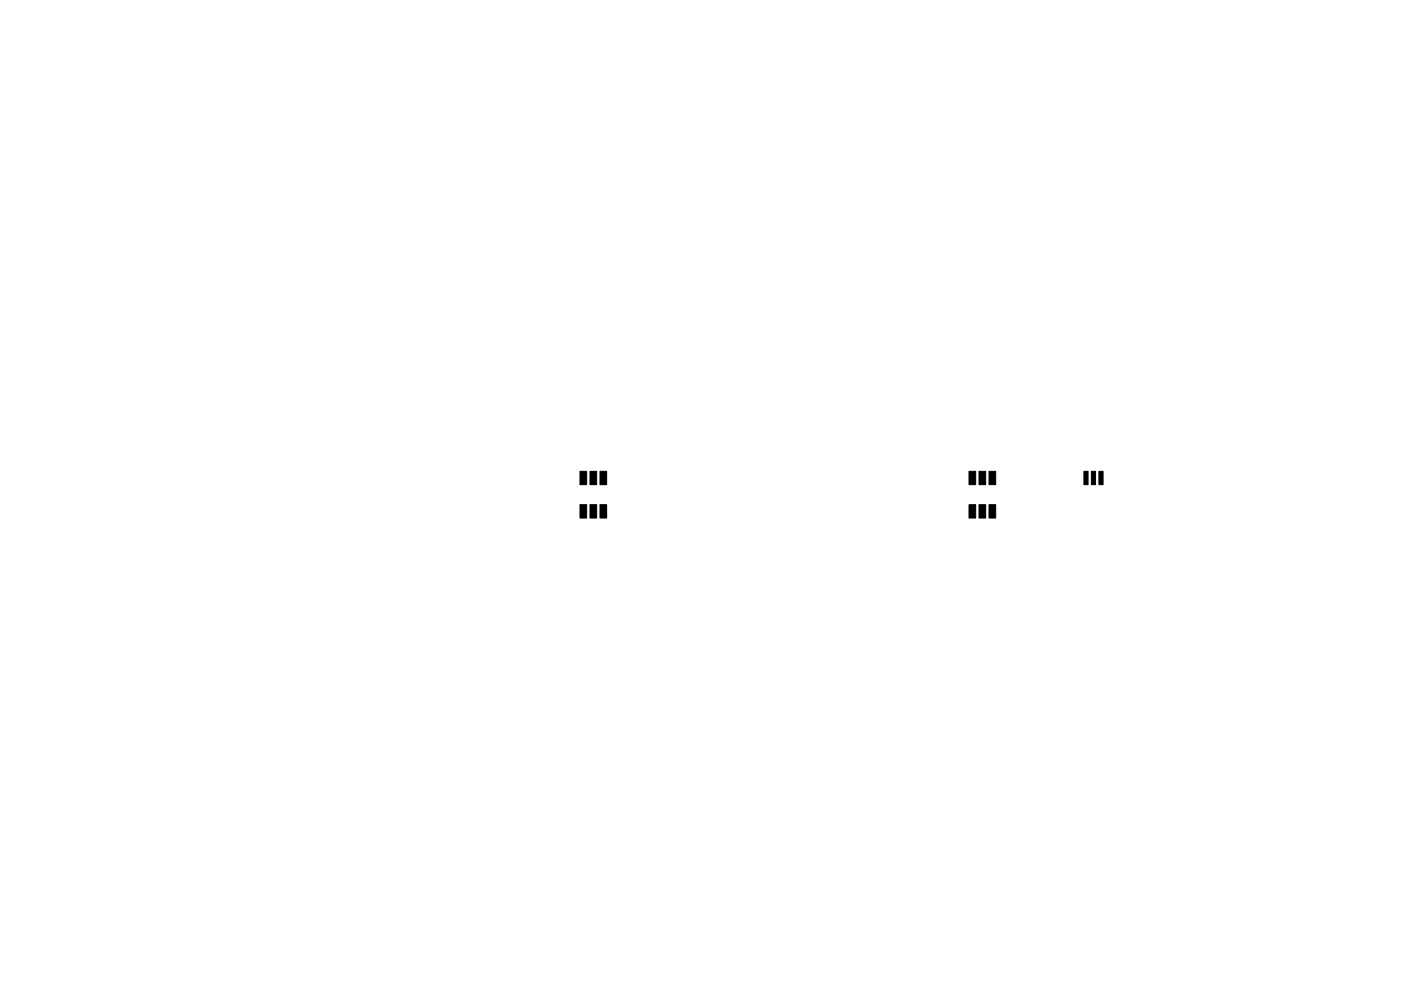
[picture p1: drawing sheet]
<svg xmlns="http://www.w3.org/2000/svg" width="420mm" height="297mm" viewBox="0 0 420 297" stroke-linecap="round" stroke-linejoin="round" font-family="sans-serif">
<g fill="#000" stroke="#000" stroke-width=".3">
<path d="M173.9 141.3h2v4h-2zM173.9 151.3h2v4h-2zM176.9 141.3h2v4h-2zM176.9 151.3h2v4h-2zM179.9 141.3h2v4h-2zM179.9 151.3h2v4h-2zM290.6 151.3h2v4h-2zM290.6 141.3h2v4h-2zM293.6 151.3h2v4h-2zM293.6 141.3h2v4h-2zM296.6 151.3h2v4h-2zM296.6 141.3h2v4h-2z"/>
<path d="M325.1 141.3h1.2v4h-1.2zM327.3 141.3h1.3v4h-1.3zM329.6 141.3h1.2v4h-1.2z"/>
</g>
</svg>
